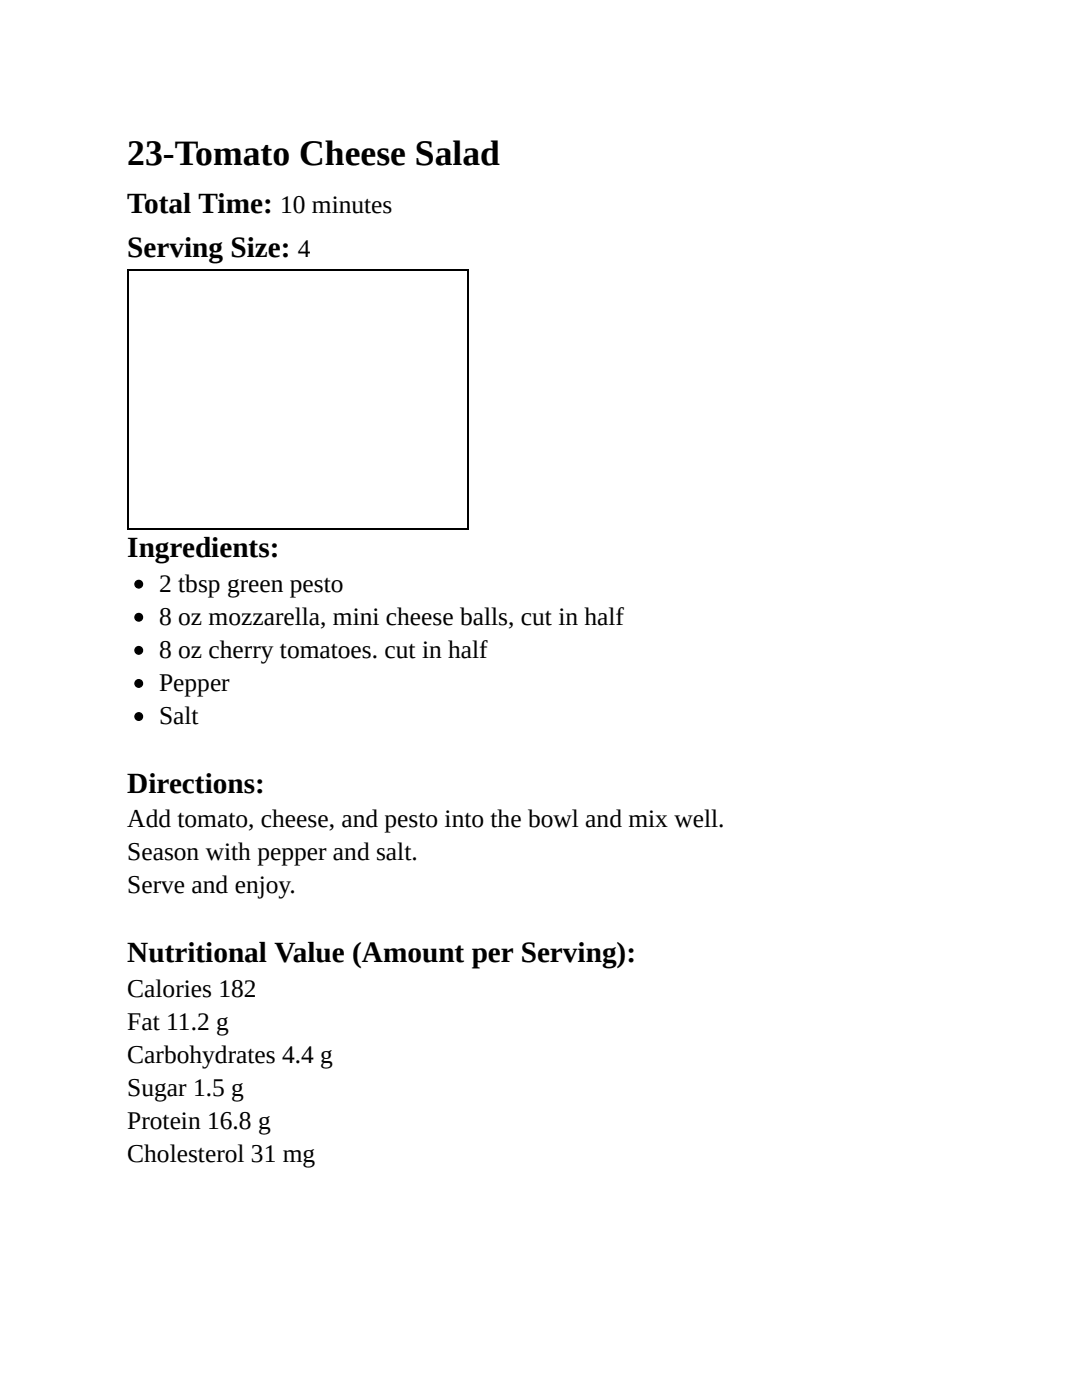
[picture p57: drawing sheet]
<svg xmlns="http://www.w3.org/2000/svg" width="216mm" height="279mm" viewBox="0 0 216 279" stroke-linecap="round" stroke-linejoin="round" font-family="sans-serif">
<defs><g id="words">
<text font-size="7.1" x="25.4" y="33">23-Tomato Cheese Salad</text>
<g font-size="5.8">
<text x="25.4" y="42.4">Total Time:</text>
<text x="25.4" y="51.3">Serving Size:</text>
<text x="25.4" y="111.3">Ingredients:</text>
<text x="25.4" y="158.2">Directions:</text>
<text x="25.4" y="192">Nutritional Value (Amount per Serving):</text>
</g>
<g font-size="5.1">
<text x="55.9" y="42.4">10 minutes</text>
<text x="59.5" y="51.3">4</text>
<text x="31.7" y="118.1">2 tbsp green pesto</text>
<text x="31.7" y="124.7">8 oz mozzarella, mini cheese balls, cut in half</text>
<text x="31.7" y="131.3">8 oz cherry tomatoes. cut in half</text>
<text x="31.7" y="137.9">Pepper</text>
<text x="31.7" y="144.5">Salt</text>
<text x="25.4" y="165.1">Add tomato, cheese, and pesto into the bowl and mix well.</text>
<text x="25.4" y="171.7">Season with pepper and salt.</text>
<text x="25.4" y="178.3">Serve and enjoy.</text>
<text x="25.4" y="198.9">Calories 182</text>
<text x="25.4" y="205.5">Fat 11.2 g</text>
<text x="25.4" y="212.1">Carbohydrates 4.4 g</text>
<text x="25.4" y="218.7">Sugar 1.5 g</text>
<text x="25.4" y="225.3">Protein 16.8 g</text>
<text x="25.4" y="231.9">Cholesterol 31 mg</text>
</g>
</g></defs>
<path d="M25.4 54h68.1M25.5 53.8v51.9M93.3 53.8v51.9M25.4 105.5h68.1" fill="none" stroke="#000" stroke-width=".25"/>
<g fill="#000" stroke="#000" stroke-width=".25">
<circle cx="27.7" cy="116.6" r=".76"/>
<circle cx="27.7" cy="136.4" r=".76"/>
<circle cx="27.7" cy="129.8" r=".76"/>
<circle cx="27.7" cy="123.2" r=".76"/>
<circle cx="27.7" cy="143" r=".76"/>
</g>
<use href="#words"/>
</svg>
